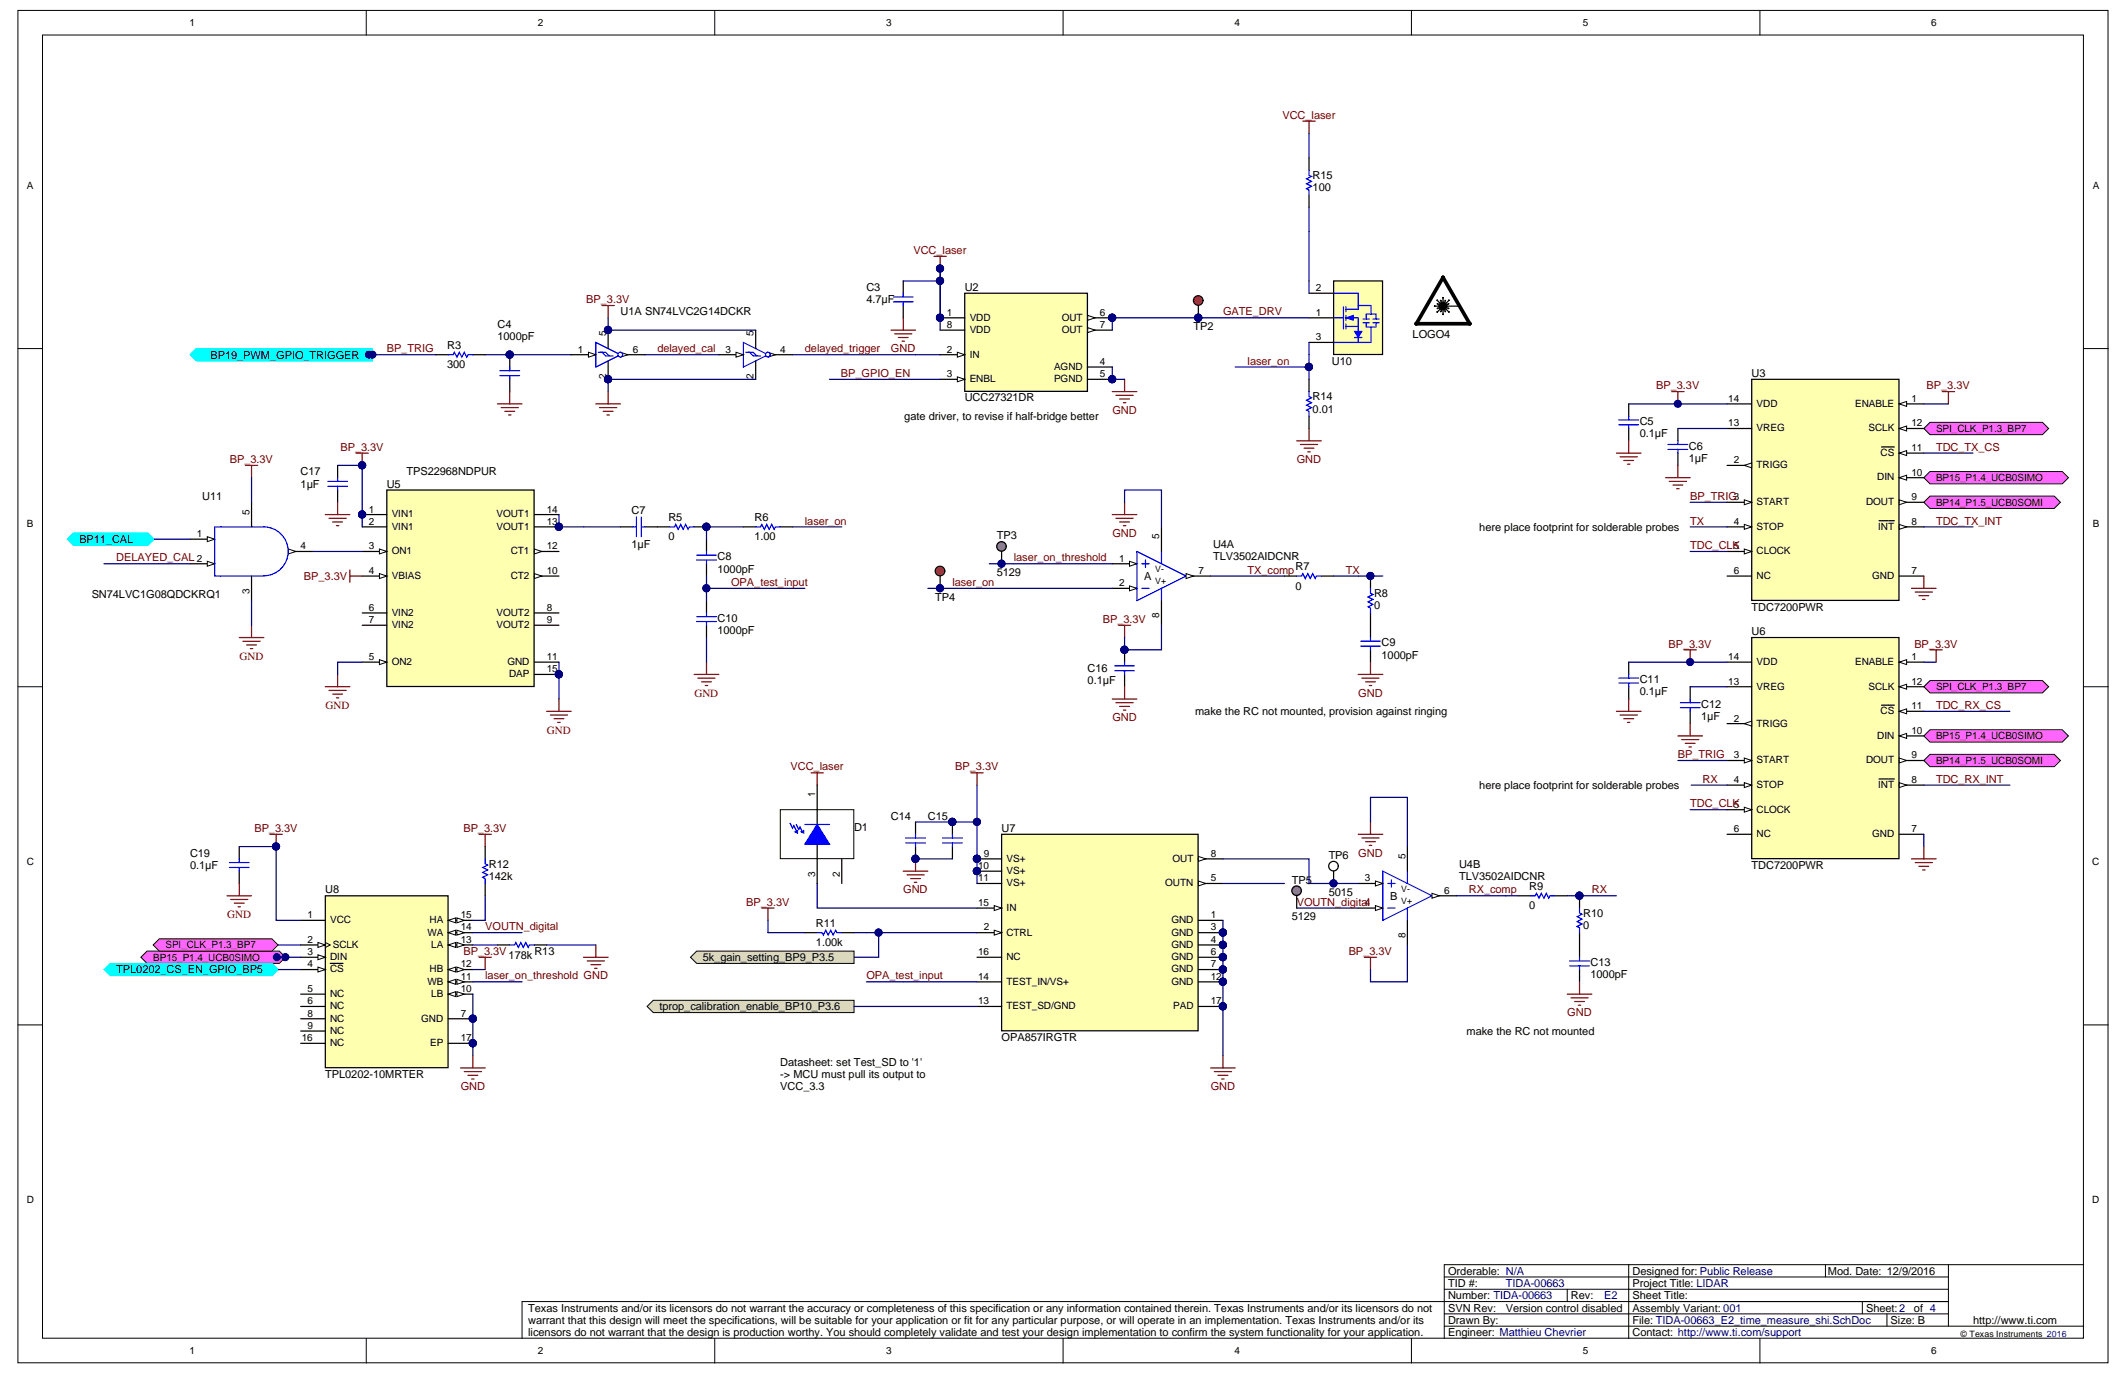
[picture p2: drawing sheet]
<svg xmlns="http://www.w3.org/2000/svg" width="432mm" height="279mm" viewBox="0 0 432 279" stroke-linecap="round" stroke-linejoin="round" font-family="sans-serif">
<defs><g id="words">
<g font-size="2.2" fill="#800000">
<text x="260.2" y="24.1">VCC_laser</text>
<text x="185.3" y="51.5">VCC_laser</text>
<text x="119" y="61.5">BP_3.3V</text>
<text x="248.2" y="64">GATE_DRV</text>
<text x="78.5" y="71.5">BP_TRIG</text>
<text x="133.4" y="71.5">delayed_cal</text>
<text x="163.3" y="71.5">delayed_trigger</text>
<text x="180.8" y="71.5">GND</text>
<text x="170.6" y="76.5">BP_GPIO_EN</text>
<text x="253.2" y="74">laser_on</text>
<text x="336.1" y="79">BP_3.3V</text>
<text x="390.9" y="79">BP_3.3V</text>
<text x="225.7" y="84">GND</text>
<text x="46.6" y="94">BP_3.3V</text>
<text x="69.1" y="91.5">BP_3.3V</text>
<text x="263.1" y="94">GND</text>
<text x="392.8" y="91.5">TDC_TX_CS</text>
<text x="343" y="101.5">BP_TRIG3</text>
<text x="163.3" y="106.5">laser_on</text>
<text x="343" y="106.5">TX</text>
<text x="392.8" y="106.5">TDC_TX_INT</text>
<text x="23.6" y="114">DELAYED_CAL 2</text>
<text x="205.7" y="114">laser_on_threshold</text>
<text x="225.7" y="109">GND</text>
<text x="343" y="111.5">TDC_CLK</text>
<text x="61.7" y="117.7">BP_3.3V</text>
<text x="148.4" y="118.9">OPA_test_input</text>
<text x="193.3" y="118.9">laser_on</text>
<text x="253.2" y="116.4">TX_comp</text>
<text x="273.1" y="116.4">TX</text>
<text x="223.8" y="126.4">BP_3.3V</text>
<text x="338.6" y="131.4">BP_3.3V</text>
<text x="388.4" y="131.4">BP_3.3V</text>
<text x="48.6" y="133.9">GND</text>
<text x="66.1" y="143.9">GND</text>
<text x="140.9" y="141.4">GND</text>
<text x="275.6" y="141.4">GND</text>
<text x="392.8" y="143.9">TDC_RX_CS</text>
<text x="111" y="148.9">GND</text>
<text x="225.7" y="146.4">GND</text>
<text x="340.5" y="153.9">BP_TRIG</text>
<text x="160.4" y="156.4">VCC_laser</text>
<text x="193.8" y="156.4">BP_3.3V</text>
<text x="345.5" y="158.9">RX</text>
<text x="392.8" y="158.9">TDC_RX_INT</text>
<text x="343" y="163.8">TDC_CLK</text>
<text x="51.6" y="168.8">BP_3.3V</text>
<text x="94" y="168.8">BP_3.3V</text>
<text x="275.6" y="173.8">GND</text>
<text x="151.4" y="183.8">BP_3.3V</text>
<text x="183.3" y="181.3">GND</text>
<text x="263.1" y="183.8">VOUTN_digital</text>
<text x="298.1" y="181.3">RX_comp</text>
<text x="323" y="181.3">RX</text>
<text x="46.1" y="186.3">GND</text>
<text x="98.5" y="188.8">VOUTN_digital</text>
<text x="94" y="193.8">BP_3.3V</text>
<text x="273.7" y="193.8">BP_3.3V</text>
<text x="98.5" y="198.8">laser_on_threshold GND</text>
<text x="175.8" y="198.8">OPA_test_input</text>
<text x="318" y="206.3">GND</text>
<text x="93.5" y="221.2">GND</text>
<text x="245.7" y="221.2">GND</text>
</g>
<g font-size="2.2">
<text x="266.4" y="38.8">100</text>
<text x="266.4" y="36.3">R15</text>
<text x="175.8" y="59">C3</text>
<text x="195.7" y="59">U2</text>
<text x="125.9" y="64">U1A SN74LVC2G14DCKR</text>
<text x="175.8" y="61.5">4.7µF</text>
<text x="90.7" y="70.8">R3</text>
<text x="101" y="69">1000pF</text>
<text x="101" y="66.5">C4</text>
<text x="242.2" y="67">TP2</text>
<text x="286.6" y="68.5">LOGO4</text>
<text x="42.7" y="72.8">BP19_PWM_GPIO_TRIGGER</text>
<text x="90.7" y="74.8">300</text>
<text x="270.2" y="74">U10</text>
<text x="355.4" y="76.5">U3</text>
<text x="195.7" y="81.5">UCC27321DR</text>
<text x="266.4" y="83.8">0.01</text>
<text x="266.4" y="81.3">R14</text>
<text x="183.5" y="85.2">gate driver, to revise if half-bridge better</text>
<text x="332.7" y="88.8">0.1µF</text>
<text x="332.7" y="86.3">C5</text>
<text x="342.7" y="93.7">1µF</text>
<text x="342.7" y="91.2">C6</text>
<text x="41.1" y="101.5">U11</text>
<text x="61" y="99">1µF</text>
<text x="61" y="96.5">C17</text>
<text x="78.5" y="99">U5</text>
<text x="82.5" y="96.5">TPS22968NDPUR</text>
<text x="128.1" y="104.2">C7</text>
<text x="135.6" y="105.7">R5</text>
<text x="153.1" y="105.7">R6</text>
<text x="300.2" y="107.7">here place footprint for solderable probes</text>
<text x="16.1" y="110.2">BP11_CAL</text>
<text x="128.1" y="111.2">1µF</text>
<text x="135.6" y="109.7">0</text>
<text x="145.6" y="113.7">C8</text>
<text x="153.1" y="109.7">1.00</text>
<text x="202.3" y="109.4">TP3</text>
<text x="246.1" y="111.2">U4A</text>
<text x="246.1" y="113.7">TLV3502AIDCNR</text>
<text x="145.6" y="116.2">1000pF</text>
<text x="202.3" y="117">5129</text>
<text x="232.2" y="117.7">A</text>
<text x="262.9" y="119.7">0</text>
<text x="262.9" y="115.7">R7</text>
<text x="18.6" y="121.4">SN74LVC1G08QDCKRQ1</text>
<text x="189.8" y="121.9">TP4</text>
<text x="278.8" y="123.7">0</text>
<text x="278.8" y="121.2">R8</text>
<text x="355.4" y="123.9">TDC7200PWR</text>
<text x="145.6" y="128.7">1000pF</text>
<text x="145.6" y="126.2">C10</text>
<text x="280.3" y="131.2">C9</text>
<text x="355.4" y="128.9">U6</text>
<text x="220.7" y="136.4">C16</text>
<text x="280.3" y="133.7">1000pF</text>
<text x="220.7" y="138.9">0.1µF</text>
<text x="332.7" y="141.1">0.1µF</text>
<text x="332.7" y="138.6">C11</text>
<text x="345.2" y="143.6">C12</text>
<text x="242.5" y="145.1">make the RC not mounted, provision against ringing</text>
<text x="345.2" y="146.1">1µF</text>
<text x="300.2" y="160.1">here place footprint for solderable probes</text>
<text x="180.8" y="166.3">C14</text>
<text x="188.3" y="166.3">C15</text>
<text x="38.6" y="173.8">C19</text>
<text x="173.3" y="168.6">D1</text>
<text x="203.2" y="168.8">U7</text>
<text x="38.6" y="176.3">0.1µF</text>
<text x="99.2" y="178.6">142k</text>
<text x="99.2" y="176.1">R12</text>
<text x="262.1" y="179.3">TP5</text>
<text x="269.6" y="174.3">TP6</text>
<text x="296.1" y="176.1">U4B</text>
<text x="296.1" y="178.6">TLV3502AIDCNR</text>
<text x="355.4" y="176.3">TDC7200PWR</text>
<text x="66" y="181.3">U8</text>
<text x="269.6" y="181.8">5015</text>
<text x="282.1" y="182.6">B</text>
<text x="310.3" y="184.6">0</text>
<text x="310.3" y="180.6">R9</text>
<text x="165.6" y="188.1">R11</text>
<text x="262.1" y="186.8">5129</text>
<text x="321.3" y="188.5">0</text>
<text x="321.3" y="186">R10</text>
<text x="23.6" y="197.5">TPL0202_CS_EN_GPIO_BP5</text>
<text x="103.2" y="194.5">178k</text>
<text x="108.4" y="193.8">R13</text>
<text x="142.6" y="195.1">5k_gain_setting_BP9_P3.5</text>
<text x="165.6" y="192.1">1.00k</text>
<text x="322.7" y="196">C13</text>
<text x="322.7" y="198.5">1000pF</text>
<text x="133.8" y="205">tprop_calibration_enable_BP10_P3.6</text>
<text x="203.2" y="211.2">OPA857IRGTR</text>
<text x="297.6" y="210">make the RC not mounted</text>
<text x="66" y="218.7">TPL0202-10MRTER</text>
<text x="158.3" y="216.2">Datasheet: set Test_SD to '1'</text>
<text x="158.3" y="218.7">-&gt; MCU must pull its output to</text>
<text x="158.3" y="221.2">VCC_3.3</text>
<text x="293.8" y="263.7">Number: TIDA-00663</text>
<text x="293.8" y="261.2">TID #:</text>
<text x="293.8" y="258.7">Orderable: N/A</text>
<text x="318.8" y="263.7">Rev:</text>
<text x="331.2" y="263.7">Sheet Title:</text>
<text x="331.2" y="261.2">Project Title: LIDAR</text>
<text x="331.2" y="258.7">Designed for: Public Release</text>
<text x="370.9" y="258.7">Mod. Date: 12/9/2016</text>
<text x="107.2" y="266.2">Texas Instruments and/or its licensors do not warrant the accuracy or completeness of this specification or any information contained therein. Texas Instruments and/or its licensors do not</text>
<text x="107.2" y="268.7">warrant that this design will meet the specifications, will be suitable for your application or fit for any particular purpose, or will operate in an implementation. Texas Instruments and/or its</text>
<text x="293.8" y="268.7">Drawn By:</text>
<text x="293.8" y="266.2">SVN Rev:</text>
<text x="305.5" y="266.2">Version control disabled</text>
<text x="331.2" y="268.7">File: TIDA-00663_E2_time_measure_shi.SchDoc</text>
<text x="331.2" y="266.2">Assembly Variant: 001</text>
<text x="378.6" y="266.2">Sheet:2</text>
<text x="383.6" y="268.7">Size: B</text>
<text x="388.4" y="266.2">of 4</text>
<text x="400.4" y="268.7">http://www.ti.com</text>
<text x="107.2" y="271.2">licensors do not warrant that the design is production worthy. You should completely validate and test your design implementation to confirm the system functionality for your application.</text>
<text x="293.8" y="271.2">Engineer: Matthieu Chevrier</text>
<text x="331.2" y="271.2">Contact: http://www.ti.com/support</text>
</g>
<g font-size="2.2" fill="#000080">
<text x="305.5" y="261.2">TIDA-00663</text>
<text x="325.5" y="263.7">E2</text>
</g>
<g font-size="2">
<text x="38.4" y="5.3">1</text>
<text x="109.1" y="5.3">2</text>
<text x="179.8" y="5.3">3</text>
<text x="250.5" y="5.3">4</text>
<text x="321.2" y="5.3">5</text>
<text x="391.9" y="5.3">6</text>
<text x="5.5" y="38.3">A</text>
<text x="424.6" y="38.3">A</text>
<text x="267" y="59.1">2</text>
<text x="192.2" y="64.1">1</text>
<text x="196.8" y="65.1">VDD</text>
<text x="215.4" y="65.1">OUT</text>
<text x="223.2" y="64.1">6</text>
<text x="267" y="64.1">1</text>
<text x="117.3" y="71.6">1</text>
<text x="123" y="68.2" transform="rotate(-90 123 68.2)">5</text>
<text x="128.4" y="71.6">6</text>
<text x="147.2" y="71.6">3</text>
<text x="152.9" y="68.2" transform="rotate(-90 152.9 68.2)">5</text>
<text x="158.3" y="71.6">4</text>
<text x="192.2" y="71.6">2</text>
<text x="192.2" y="66.6">8</text>
<text x="196.8" y="67.6">VDD</text>
<text x="215.4" y="67.6">OUT</text>
<text x="223.2" y="66.6">7</text>
<text x="267" y="69.1">3</text>
<text x="123" y="76.9" transform="rotate(-90 123 76.9)">2</text>
<text x="152.9" y="76.9" transform="rotate(-90 152.9 76.9)">2</text>
<text x="192.2" y="76.6">3</text>
<text x="196.8" y="72.6">IN</text>
<text x="196.8" y="77.5">ENBL</text>
<text x="213.9" y="75.1">AGND</text>
<text x="213.9" y="77.5">PGND</text>
<text x="223.2" y="74.1">4</text>
<text x="223.2" y="76.6">5</text>
<text x="350.7" y="81.6">14</text>
<text x="356.4" y="82.5">VDD</text>
<text x="376.4" y="82.5">ENABLE</text>
<text x="387.9" y="81.6">1</text>
<text x="350.7" y="86.6">13</text>
<text x="356.4" y="87.5">VREG</text>
<text x="379.1" y="87.5">SCLK</text>
<text x="387.9" y="86.6">12</text>
<text x="392.8" y="87.7">SPI_CLK_P1.3_BP7</text>
<text x="351.8" y="94">2</text>
<text x="356.4" y="95">TRIGG</text>
<text x="381.6" y="92.5">CS</text>
<text x="387.9" y="91.5">11</text>
<text x="380.9" y="97.5">DIN</text>
<text x="387.9" y="101.5">9</text>
<text x="387.9" y="96.5">10</text>
<text x="392.8" y="97.6">BP15_P1.4_UCB0SIMO</text>
<text x="5.5" y="106.9">B</text>
<text x="50.6" y="104.4" transform="rotate(-90 50.6 104.4)">5</text>
<text x="74.9" y="104">1</text>
<text x="74.9" y="106.5">2</text>
<text x="79.5" y="105">VIN1</text>
<text x="79.5" y="107.5">VIN1</text>
<text x="100.7" y="105">VOUT1</text>
<text x="100.7" y="107.5">VOUT1</text>
<text x="110.9" y="104">14</text>
<text x="110.9" y="106.5">13</text>
<text x="351.8" y="106.5">4</text>
<text x="356.4" y="102.5">START</text>
<text x="356.4" y="107.5">STOP</text>
<text x="378.7" y="102.5">DOUT</text>
<text x="381.1" y="107.5">INT</text>
<text x="387.9" y="106.5">8</text>
<text x="392.8" y="102.6">BP14_P1.5_UCB0SOMI</text>
<text x="424.6" y="106.9">B</text>
<text x="40" y="109">1</text>
<text x="61" y="111.5">4</text>
<text x="74.9" y="111.5">3</text>
<text x="79.5" y="112.5">ON1</text>
<text x="103.6" y="112.5">CT1</text>
<text x="110.9" y="111.5">12</text>
<text x="227.1" y="114">1</text>
<text x="235.2" y="109.4" transform="rotate(-90 235.2 109.4)">5</text>
<text x="351.8" y="111.5">5</text>
<text x="356.4" y="112.5">CLOCK</text>
<text x="74.9" y="116.5">4</text>
<text x="79.5" y="117.5">VBIAS</text>
<text x="103.6" y="117.5">CT2</text>
<text x="110.9" y="116.5">10</text>
<text x="227.1" y="119">2</text>
<text x="243.2" y="116.5">7</text>
<text x="351.8" y="116.5">6</text>
<text x="356.4" y="117.5">NC</text>
<text x="379.9" y="117.5">GND</text>
<text x="387.9" y="116.5">7</text>
<text x="50.6" y="120.5" transform="rotate(-90 50.6 120.5)">3</text>
<text x="74.9" y="124">6</text>
<text x="79.5" y="125">VIN2</text>
<text x="100.7" y="125">VOUT2</text>
<text x="110.9" y="124">8</text>
<text x="235.2" y="125.5" transform="rotate(-90 235.2 125.5)">8</text>
<text x="74.9" y="126.5">7</text>
<text x="79.5" y="127.5">VIN2</text>
<text x="100.7" y="127.5">VOUT2</text>
<text x="110.9" y="126.5">9</text>
<text x="74.9" y="134">5</text>
<text x="79.5" y="135">ON2</text>
<text x="102.9" y="135">GND</text>
<text x="103.3" y="137.5">DAP</text>
<text x="110.9" y="134">11</text>
<text x="110.9" y="136.4">15</text>
<text x="350.7" y="134">14</text>
<text x="356.4" y="135">VDD</text>
<text x="376.4" y="135">ENABLE</text>
<text x="387.9" y="134">1</text>
<text x="350.7" y="138.9">13</text>
<text x="356.4" y="140">VREG</text>
<text x="379.1" y="140">SCLK</text>
<text x="387.9" y="143.9">11</text>
<text x="387.9" y="138.9">12</text>
<text x="392.8" y="140.1">SPI_CLK_P1.3_BP7</text>
<text x="351.8" y="146.4">2</text>
<text x="356.4" y="147.4">TRIGG</text>
<text x="380.9" y="149.9">DIN</text>
<text x="381.6" y="144.9">CS</text>
<text x="387.9" y="148.9">10</text>
<text x="351.8" y="153.9">3</text>
<text x="356.4" y="154.9">START</text>
<text x="378.7" y="154.9">DOUT</text>
<text x="387.9" y="153.9">9</text>
<text x="392.8" y="155.1">BP14_P1.5_UCB0SOMI</text>
<text x="392.8" y="150.1">BP15_P1.4_UCB0SIMO</text>
<text x="165.4" y="161.8" transform="rotate(-90 165.4 161.8)">1</text>
<text x="351.8" y="158.9">4</text>
<text x="356.4" y="159.9">STOP</text>
<text x="381.1" y="159.9">INT</text>
<text x="387.9" y="158.9">8</text>
<text x="351.8" y="163.9">5</text>
<text x="356.4" y="164.9">CLOCK</text>
<text x="199.6" y="173.9">9</text>
<text x="245.7" y="173.9">8</text>
<text x="351.8" y="168.9">6</text>
<text x="356.4" y="169.9">NC</text>
<text x="379.9" y="169.9">GND</text>
<text x="387.9" y="168.9">7</text>
<text x="5.4" y="175.5">C</text>
<text x="165.4" y="177.9" transform="rotate(-90 165.4 177.9)">3</text>
<text x="170.4" y="177.9" transform="rotate(-90 170.4 177.9)">2</text>
<text x="198.5" y="176.4">10</text>
<text x="198.5" y="178.9">11</text>
<text x="204.2" y="174.9">VS+</text>
<text x="204.2" y="177.4">VS+</text>
<text x="204.2" y="179.9">VS+</text>
<text x="236.5" y="179.9">OUTN</text>
<text x="237.9" y="174.9">OUT</text>
<text x="245.7" y="178.9">5</text>
<text x="277" y="178.9">3</text>
<text x="285.2" y="174.3" transform="rotate(-90 285.2 174.3)">5</text>
<text x="424.6" y="175.5">C</text>
<text x="198.5" y="183.8">15</text>
<text x="204.2" y="184.9">IN</text>
<text x="277" y="183.8">4</text>
<text x="293.1" y="181.4">6</text>
<text x="62.4" y="186.3">1</text>
<text x="62.4" y="191.3">2</text>
<text x="67" y="187.4">VCC</text>
<text x="86.7" y="189.9">WA</text>
<text x="87.2" y="187.4">HA</text>
<text x="93.5" y="191.3">13</text>
<text x="93.5" y="188.8">14</text>
<text x="93.5" y="186.3">15</text>
<text x="199.6" y="188.8">2</text>
<text x="204.2" y="189.9">CTRL</text>
<text x="237.7" y="187.4">GND</text>
<text x="237.7" y="189.9">GND</text>
<text x="245.7" y="186.3">1</text>
<text x="245.7" y="188.8">3</text>
<text x="245.7" y="191.3">4</text>
<text x="285.2" y="190.4" transform="rotate(-90 285.2 190.4)">8</text>
<text x="31.1" y="195">BP15_P1.4_UCB0SIMO</text>
<text x="33.6" y="192.5">SPI_CLK_P1.3_BP7</text>
<text x="62.4" y="193.8">3</text>
<text x="62.4" y="196.3">4</text>
<text x="67" y="194.8">DIN</text>
<text x="67" y="197.3">CS</text>
<text x="67.5" y="192.3">SCLK</text>
<text x="87.2" y="197.3">HB</text>
<text x="87.5" y="192.3">LA</text>
<text x="93.5" y="196.3">12</text>
<text x="198.5" y="193.8">16</text>
<text x="204.2" y="194.8">NC</text>
<text x="237.7" y="192.3">GND</text>
<text x="237.7" y="194.8">GND</text>
<text x="237.7" y="197.3">GND</text>
<text x="245.7" y="193.8">6</text>
<text x="245.7" y="196.3">7</text>
<text x="62.4" y="201.3">5</text>
<text x="62.4" y="203.8">6</text>
<text x="67" y="202.3">NC</text>
<text x="86.7" y="199.8">WB</text>
<text x="87.5" y="202.3">LB</text>
<text x="93.5" y="201.3">10</text>
<text x="93.5" y="198.8">11</text>
<text x="198.5" y="198.8">14</text>
<text x="198.5" y="203.8">13</text>
<text x="204.2" y="199.8">TEST_IN/VS+</text>
<text x="237.7" y="199.8">GND</text>
<text x="245.7" y="198.8">12</text>
<text x="245.7" y="203.8">17</text>
<text x="62.4" y="206.3">8</text>
<text x="62.4" y="208.8">9</text>
<text x="67" y="204.8">NC</text>
<text x="67" y="207.3">NC</text>
<text x="67" y="209.8">NC</text>
<text x="85.5" y="207.3">GND</text>
<text x="93.5" y="206.3">7</text>
<text x="204.2" y="204.8">TEST_SD/GND</text>
<text x="238" y="204.8">PAD</text>
<text x="61.3" y="211.3">16</text>
<text x="67" y="212.3">NC</text>
<text x="87.3" y="212.3">EP</text>
<text x="93.5" y="211.3">17</text>
<text x="5.4" y="244.1">D</text>
<text x="424.6" y="244.1">D</text>
<text x="38.4" y="274.8">1</text>
<text x="109.1" y="274.8">2</text>
<text x="179.8" y="274.8">3</text>
<text x="250.5" y="274.8">4</text>
<text x="321.2" y="274.8">5</text>
<text x="391.9" y="274.8">6</text>
</g>
<g font-size="1.8">
<text x="234.4" y="118.5">V+</text>
<text x="234.4" y="116">V-</text>
<text x="284.3" y="183.4">V+</text>
<text x="284.3" y="180.9">V-</text>
<text x="397.8" y="271.3">© Texas Instruments 2016</text>
</g>
</g></defs>
<g fill="#fff" stroke="#000" stroke-width=".2">
<path d="M3.6 2.1h424.1v274.5h-424.1z"/>
<path d="M8.6 7.1h414.2v264.5h-414.2z"/>
</g>
<g fill="none" stroke="#000" stroke-width=".2">
<path d="M74.3 2.1v5M145 2.1v5M215.7 2.1v5M286.4 2.1v5M357.1 2.1v5M3.6 70.7h5M422.8 70.7h5M3.6 139.4h5M422.8 139.4h5M3.6 208h5M422.8 208h5M293.1 259.2h102.3"/>
<path d="M330.5 256.7h-37.4v14.9M370.4 256.7v2.5M395.4 256.7v12.4M422.8 256.7h-92.3v14.9M74.3 271.6v5M145 271.6v5M215.7 271.6v5M286.4 271.6v5M293.1 269.1h129.7M293.1 266.6h102.3M293.1 261.6h102.3M318 261.6v2.5"/>
<path d="M357.1 271.6v5M377.9 264.1v2.5M382.9 266.6v2.5M395.4 264.1h-289.5v7.5"/>
</g>
<path d="M103.4 72v2.5M103.4 77v2.5" fill="none" stroke="#000" stroke-width=".25"/>
<circle cx="103.4" cy="72" r=".72" fill="#000080" stroke="#000080" stroke-width=".2"/>
<path d="M101.4 75.2h4M101.4 76.2h4M103.4 74.5v.7M103.4 76.2v.8" fill="none" stroke="#00f" stroke-width=".25"/>
<path d="M98.4 72h17.5" fill="none" stroke="#000080" stroke-width=".25"/>
<path d="M103.4 79.5v2.5M100.9 82h5M101.7 82.7h3.5M102.4 83.5h2M103.2 84.2h.5" fill="none" stroke="#800000" stroke-width=".25"/>
<path d="M195.8 59.5h24.9v19.9h-24.9z" fill="#ffffb0" stroke="#000" stroke-width=".25"/>
<path d="M190.8 64.5h5M190.8 72h5" fill="none" stroke="#000" stroke-width=".25"/>
<circle cx="190.7" cy="64.5" r=".72" fill="#000080" stroke="#000080" stroke-width=".2"/>
<path d="M194.3 71.5l1.5 .5-1.5 .5z" fill="#fff"/>
<path d="M194.3 71.5l1.5 .5-1.5 .5z" fill="none" stroke="#000" stroke-width=".2"/>
<path d="M190.8 77h5" fill="none" stroke="#000" stroke-width=".25"/>
<path d="M194.3 76.5l1.5 .5-1.5 .5z" fill="#fff"/>
<path d="M194.3 76.5l1.5 .5-1.5 .5z" fill="none" stroke="#000" stroke-width=".2"/>
<path d="M220.7 74.5h5M220.7 77h5M220.7 64.5h5" fill="none" stroke="#000" stroke-width=".25"/>
<circle cx="225.7" cy="77" r=".72" fill="#000080" stroke="#000080" stroke-width=".2"/>
<path d="M220.7 64l1.5 .5-1.5 .5z" fill="#fff"/>
<path d="M220.7 64l1.5 .5-1.5 .5z" fill="none" stroke="#000" stroke-width=".2"/>
<circle cx="225.7" cy="64.5" r=".72" fill="#000080" stroke="#000080" stroke-width=".2"/>
<path d="M220.7 67h5" fill="none" stroke="#000" stroke-width=".25"/>
<path d="M220.7 66.5l1.5 .5-1.5 .5z" fill="#fff"/>
<path d="M220.7 66.5l1.5 .5-1.5 .5z" fill="none" stroke="#000" stroke-width=".2"/>
<g fill="none" stroke="#000" stroke-width=".25">
<path d="M265.6 32.1v2.5M265.6 39.5v2.5M190.8 67h5M291.1 62.1h5.1M291.6 61l2.4 2.3M291.7 61.7l1.1 .4M292.4 61l.4 1.1M292.8 60.5v3.3M292.8 62.1l-1.2 1.2M292.8 62.1l-.4 1.1M292.8 62.1l-1.1 .5M292.8 62.1l1.1 .5"/>
<path d="M292.8 62.1l.5 1.1M293.3 61l-.5 1.1M293.9 61.7l-1.1 .4M294 61l-1.2 1.1M225.7 119.4h5"/>
</g>
<g fill="#000080" stroke="#000080" stroke-width=".2">
<circle cx="190.7" cy="64.5" r=".72"/>
<circle cx="225.7" cy="77" r=".72"/>
<circle cx="225.7" cy="64.5" r=".72"/>
<circle cx="190.7" cy="54.5" r=".72"/>
<circle cx="190.7" cy="57" r=".72"/>
</g>
<g fill="#000" stroke="#000" stroke-width=".2">
<circle cx="292.8" cy="56.3" r=".29"/>
<circle cx="287.4" cy="65.7" r=".29"/>
<circle cx="291.1" cy="62.1" r=".07"/>
<circle cx="291.6" cy="60.9" r=".07"/>
<circle cx="291.6" cy="63.3" r=".07"/>
<circle cx="291.7" cy="61.7" r=".07"/>
<circle cx="291.7" cy="62.6" r=".07"/>
<circle cx="292.3" cy="61" r=".07"/>
<circle cx="292.3" cy="63.2" r=".07"/>
<circle cx="292.4" cy="62.1" r=".39"/>
<circle cx="292.8" cy="62.1" r=".8"/>
<circle cx="292.8" cy="62.1" r=".07"/>
<circle cx="292.8" cy="60.4" r=".07"/>
<circle cx="292.8" cy="63.8" r=".07"/>
<circle cx="293.2" cy="62.1" r=".39"/>
<circle cx="293.3" cy="61" r=".07"/>
<circle cx="293.3" cy="63.2" r=".07"/>
<circle cx="293.9" cy="61.7" r=".07"/>
<circle cx="293.9" cy="62.6" r=".07"/>
<circle cx="294" cy="60.9" r=".07"/>
<circle cx="294" cy="63.3" r=".07"/>
<circle cx="296.2" cy="62.1" r=".07"/>
<circle cx="298.2" cy="65.7" r=".29"/>
</g>
<path d="M292.8 56.3l5.4 9.4h-10.8z" fill="none" stroke="#000" stroke-width=".75"/>
<path d="M264.4 24.6h2.5M265.6 24.6v2.5M225.7 79.5h5M228.2 77v2.5M226.4 80.2h3.5M227.2 81h2M227.9 81.7h.5" fill="none" stroke="#800000" stroke-width=".25"/>
<path d="M265.6 27.1v5M190.8 54.5v12.5M265.6 42v5M160.8 72h30M168.3 77h22.5M225.7 64.5v2.5M225.7 74.5v2.5h2.5" fill="none" stroke="#000080" stroke-width=".25"/>
<path d="M265.6 34.6v1l.5 .2-1 .5 1 .5-1 .5 1 .5-1 .5 .5 .2v1" fill="none" stroke="#00f" stroke-width=".25"/>
<path d="M229.2 118.9l1.5 .5-1.5 .5z" fill="#fff"/>
<path d="M229.2 118.9l1.5 .5-1.5 .5z" fill="none" stroke="#000" stroke-width=".2"/>
<path d="M225.7 114.4h5" fill="none" stroke="#000" stroke-width=".25"/>
<path d="M229.2 113.9l1.5 .5-1.5 .5z" fill="#fff"/>
<path d="M229.2 113.9l1.5 .5-1.5 .5z" fill="none" stroke="#000" stroke-width=".2"/>
<path d="M230.7 111.9l10 5-10 5zM231.7 119.4h1.5M231.7 114.4h1.5M232.4 113.7v1.5M235.7 111.9v2.5M235.7 119.4v2.5" fill="none" stroke="#00f" stroke-width=".25"/>
<path d="M240.7 116.9h5" fill="none" stroke="#000" stroke-width=".25"/>
<path d="M240.7 116.4l1.5 .5-1.5 .5z" fill="#fff"/>
<path d="M240.7 116.4l1.5 .5-1.5 .5z" fill="none" stroke="#000" stroke-width=".2"/>
<path d="M235.7 106.9v5M235.7 121.9v5M275.6 179.3h5" fill="none" stroke="#000" stroke-width=".25"/>
<path d="M280.6 176.8l10 5-10 5zM281.6 179.3h1.5M282.3 178.5v1.5M285.6 176.8v2.5M281.6 184.3h1.5M285.6 184.3v2.5" fill="none" stroke="#00f" stroke-width=".25"/>
<path d="M279.1 178.8l1.5 .5-1.5 .5z" fill="#fff"/>
<path d="M279.1 178.8l1.5 .5-1.5 .5z" fill="none" stroke="#000" stroke-width=".2"/>
<path d="M275.6 184.3h5" fill="none" stroke="#000" stroke-width=".25"/>
<path d="M279.1 183.8l1.5 .5-1.5 .5z" fill="#fff"/>
<path d="M279.1 183.8l1.5 .5-1.5 .5z" fill="none" stroke="#000" stroke-width=".2"/>
<path d="M290.6 181.8h5" fill="none" stroke="#000" stroke-width=".25"/>
<path d="M290.6 181.3l1.5 .5-1.5 .5z" fill="#fff"/>
<path d="M290.6 181.3l1.5 .5-1.5 .5z" fill="none" stroke="#000" stroke-width=".2"/>
<path d="M183.3 57v2.5M183.3 62v2.5M285.6 171.8v5M285.6 186.8v5" fill="none" stroke="#000" stroke-width=".25"/>
<path d="M183.3 57h7.5M190.8 54.5v10M225.7 64.5h29.9M200.7 114.4h25M245.7 116.9h14.9M265.6 179.3h10M263.1 184.3h12.5M295.6 181.8h9.9" fill="none" stroke="#000080" stroke-width=".25"/>
<path d="M189.5 52h2.5M190.8 52v2.5M180.8 67h5M181.5 67.7h3.5M182.3 68.5h2M183 69.2h.5M183.3 64.5v2.5M226.9 126.9h2.5M228.2 126.9v2.5M276.8 194.3h2.5M278.1 194.3v2.5" fill="none" stroke="#800000" stroke-width=".25"/>
<g fill="#000080" stroke="#000080" stroke-width=".2">
<circle cx="190.7" cy="54.5" r=".72"/>
<circle cx="190.7" cy="57" r=".72"/>
<circle cx="190.7" cy="64.5" r=".72"/>
<circle cx="243.1" cy="64.5" r=".72"/>
<circle cx="225.7" cy="64.5" r=".72"/>
</g>
<path d="M183.3 59.5v.8M181.3 60.3h4M181.3 61.3h4M183.3 61.3v.7" fill="none" stroke="#00f" stroke-width=".25"/>
<path d="M203.2 169.3h39.9v39.9h-39.9z" fill="#ffffb0" stroke="#000" stroke-width=".25"/>
<path d="M198.3 189.3h4.9" fill="none" stroke="#000" stroke-width=".25"/>
<path d="M201.7 188.8l1.5 .5-1.5 .5z" fill="#fff"/>
<path d="M201.7 188.8l1.5 .5-1.5 .5z" fill="none" stroke="#000" stroke-width=".2"/>
<path d="M198.3 184.3h4.9M243.2 186.8h5M243.2 189.3h5M243.2 191.8h5M243.2 194.3h5M243.2 196.8h5M243.2 199.3h5" fill="none" stroke="#000" stroke-width=".25"/>
<g fill="#000080" stroke="#000080" stroke-width=".2">
<circle cx="248.1" cy="189.3" r=".72"/>
<circle cx="248.1" cy="191.7" r=".72"/>
<circle cx="248.1" cy="194.2" r=".72"/>
<circle cx="248.1" cy="196.7" r=".72"/>
<circle cx="248.1" cy="199.2" r=".72"/>
</g>
<path d="M201.7 183.8l1.5 .5-1.5 .5z" fill="#fff"/>
<path d="M201.7 183.8l1.5 .5-1.5 .5z" fill="none" stroke="#000" stroke-width=".2"/>
<path d="M243.2 174.3h5M198.3 194.3h4.9" fill="none" stroke="#000" stroke-width=".25"/>
<path d="M243.2 173.8l1.5 .5-1.5 .5z" fill="#fff"/>
<path d="M243.2 173.8l1.5 .5-1.5 .5z" fill="none" stroke="#000" stroke-width=".2"/>
<path d="M243.2 179.3h5" fill="none" stroke="#000" stroke-width=".25"/>
<path d="M243.2 178.8l1.5 .5-1.5 .5z" fill="#fff"/>
<path d="M243.2 178.8l1.5 .5-1.5 .5z" fill="none" stroke="#000" stroke-width=".2"/>
<path d="M198.3 174.3h4.9M198.3 176.8h4.9M198.3 179.3h4.9M163.3 189.3h2.5M170.8 189.3h2.5M198.3 199.3h4.9M198.3 204.3h4.9M243.2 204.3h5" fill="none" stroke="#000" stroke-width=".25"/>
<g fill="#000080" stroke="#000080" stroke-width=".2">
<circle cx="248.1" cy="204.2" r=".72"/>
<circle cx="198.2" cy="174.3" r=".72"/>
<circle cx="198.2" cy="176.8" r=".72"/>
<circle cx="248.1" cy="189.3" r=".72"/>
<circle cx="248.1" cy="191.7" r=".72"/>
<circle cx="248.1" cy="194.2" r=".72"/>
<circle cx="248.1" cy="196.7" r=".72"/>
<circle cx="248.1" cy="199.2" r=".72"/>
<circle cx="198.2" cy="166.8" r=".72"/>
<circle cx="178.3" cy="189.3" r=".72"/>
</g>
<g fill="none" stroke="#800000" stroke-width=".25">
<path d="M123.4 79.5v2.5M120.9 82h5M121.7 82.7h3.4M122.4 83.5h2M123.1 84.2h.5M164.6 156.8h2.5M165.8 156.8v2.5M197 156.8h2.5M198.3 156.8v2.5M154.6 184.3h2.5M155.8 184.3v2.5M245.7 216.7h4.9"/>
<path d="M246.4 217.5h3.5M247.2 218.2h1.9M247.9 219h.5M248.2 214.2v2.5"/>
</g>
<path d="M198.3 159.3v20M165.8 179.3v5h32.5M248.2 179.3h12.4M155.8 186.8v2.5h7.5M173.3 189.3h25M175.8 199.3h22.5M178.3 189.3v5h-5M248.2 186.8v27.4" fill="none" stroke="#000080" stroke-width=".25"/>
<path d="M165.8 189.3h1l.3 .5 .5-1 .5 1 .5-1 .5 1 .5-1 .2 .5h1" fill="none" stroke="#00f" stroke-width=".25"/>
<path d="M158.3 214.2h32.4v15h-32.4z" fill="#fff" stroke="#fff" stroke-width=".2"/>
<path d="M355.4 77h29.9v44.9h-29.9z" fill="#ffffb0" stroke="#000" stroke-width=".25"/>
<path d="M385.4 82h5" fill="none" stroke="#000" stroke-width=".25"/>
<path d="M385.4 82l1.5-.5v1z" fill="#fff"/>
<path d="M385.4 82l1.5-.5v1z" fill="none" stroke="#000" stroke-width=".2"/>
<path d="M350.4 94.4h5" fill="none" stroke="#000" stroke-width=".25"/>
<path d="M353.9 94.4l1.5-.4v.9z" fill="#fff"/>
<path d="M353.9 94.4l1.5-.4v.9z" fill="none" stroke="#000" stroke-width=".2"/>
<path d="M350.4 101.9h5" fill="none" stroke="#000" stroke-width=".25"/>
<path d="M353.9 101.4l1.5 .5-1.5 .5z" fill="#fff"/>
<path d="M353.9 101.4l1.5 .5-1.5 .5z" fill="none" stroke="#000" stroke-width=".2"/>
<path d="M350.4 106.9h5" fill="none" stroke="#000" stroke-width=".25"/>
<path d="M353.9 106.4l1.5 .5-1.5 .5z" fill="#fff"/>
<path d="M353.9 106.4l1.5 .5-1.5 .5z" fill="none" stroke="#000" stroke-width=".2"/>
<path d="M350.4 111.9h5" fill="none" stroke="#000" stroke-width=".25"/>
<path d="M353.9 111.4l1.5 .5-1.5 .5z" fill="#fff"/>
<path d="M353.9 111.4l1.5 .5-1.5 .5z" fill="none" stroke="#000" stroke-width=".2"/>
<path d="M350.4 116.9h5M385.4 116.9h5M385.4 106.9h5" fill="none" stroke="#000" stroke-width=".25"/>
<path d="M385.4 106.4l1.5 .5-1.5 .5z" fill="#fff"/>
<path d="M385.4 106.4l1.5 .5-1.5 .5z" fill="none" stroke="#000" stroke-width=".2"/>
<path d="M381.3 105.7h.3M381.8 105.7h1.3M383.2 105.7h1.2M385.4 101.9h5" fill="none" stroke="#000" stroke-width=".25"/>
<path d="M385.4 101.4l1.5 .5-1.5 .5z" fill="#fff"/>
<path d="M385.4 101.4l1.5 .5-1.5 .5z" fill="none" stroke="#000" stroke-width=".2"/>
<path d="M385.4 96.9h5" fill="none" stroke="#000" stroke-width=".25"/>
<path d="M385.4 96.9l1.5-.5v1z" fill="#fff"/>
<path d="M385.4 96.9l1.5-.5v1z" fill="none" stroke="#000" stroke-width=".2"/>
<path d="M385.4 92h5" fill="none" stroke="#000" stroke-width=".25"/>
<path d="M385.4 92l1.5-.5v1z" fill="#fff"/>
<path d="M385.4 92l1.5-.5v1z" fill="none" stroke="#000" stroke-width=".2"/>
<path d="M381.8 90.7h1.3M383.2 90.7h1.2M385.4 87h5" fill="none" stroke="#000" stroke-width=".25"/>
<path d="M385.4 87l1.5-.5v1z" fill="#fff"/>
<path d="M385.4 87l1.5-.5v1z" fill="none" stroke="#000" stroke-width=".2"/>
<path d="M350.4 87h5M350.4 82h5" fill="none" stroke="#000" stroke-width=".25"/>
<path d="M355.4 129.4h29.9v44.9h-29.9z" fill="#ffffb0" stroke="#000" stroke-width=".25"/>
<path d="M385.4 134.4h5" fill="none" stroke="#000" stroke-width=".25"/>
<path d="M385.4 134.4l1.5-.5v1z" fill="#fff"/>
<path d="M385.4 134.4l1.5-.5v1z" fill="none" stroke="#000" stroke-width=".2"/>
<path d="M350.4 146.9h5" fill="none" stroke="#000" stroke-width=".25"/>
<path d="M353.9 146.9l1.5-.5v1z" fill="#fff"/>
<path d="M353.9 146.9l1.5-.5v1z" fill="none" stroke="#000" stroke-width=".2"/>
<path d="M350.4 154.3h5" fill="none" stroke="#000" stroke-width=".25"/>
<path d="M353.9 153.8l1.5 .5-1.5 .5z" fill="#fff"/>
<path d="M353.9 153.8l1.5 .5-1.5 .5z" fill="none" stroke="#000" stroke-width=".2"/>
<path d="M350.4 159.3h5" fill="none" stroke="#000" stroke-width=".25"/>
<path d="M353.9 158.8l1.5 .5-1.5 .5z" fill="#fff"/>
<path d="M353.9 158.8l1.5 .5-1.5 .5z" fill="none" stroke="#000" stroke-width=".2"/>
<path d="M350.4 164.3h5" fill="none" stroke="#000" stroke-width=".25"/>
<path d="M353.9 163.8l1.5 .5-1.5 .5z" fill="#fff"/>
<path d="M353.9 163.8l1.5 .5-1.5 .5z" fill="none" stroke="#000" stroke-width=".2"/>
<path d="M385.4 159.3h5M350.4 169.3h5M385.4 169.3h5" fill="none" stroke="#000" stroke-width=".25"/>
<path d="M385.4 158.8l1.5 .5-1.5 .5z" fill="#fff"/>
<path d="M385.4 158.8l1.5 .5-1.5 .5z" fill="none" stroke="#000" stroke-width=".2"/>
<path d="M381.3 158.1h.3M381.8 158.1h1.3M383.2 158.1h1.2M385.4 154.3h5" fill="none" stroke="#000" stroke-width=".25"/>
<path d="M385.4 153.8l1.5 .5-1.5 .5z" fill="#fff"/>
<path d="M385.4 153.8l1.5 .5-1.5 .5z" fill="none" stroke="#000" stroke-width=".2"/>
<path d="M385.4 149.4h5" fill="none" stroke="#000" stroke-width=".25"/>
<path d="M385.4 149.4l1.5-.5v.9z" fill="#fff"/>
<path d="M385.4 149.4l1.5-.5v.9z" fill="none" stroke="#000" stroke-width=".2"/>
<path d="M385.4 144.4h5" fill="none" stroke="#000" stroke-width=".25"/>
<path d="M385.4 144.4l1.5-.5v1z" fill="#fff"/>
<path d="M385.4 144.4l1.5-.5v1z" fill="none" stroke="#000" stroke-width=".2"/>
<path d="M385.4 139.4h5M381.8 143.1h1.3M383.2 143.1h1.2" fill="none" stroke="#000" stroke-width=".25"/>
<path d="M385.4 139.4l1.5-.5v1z" fill="#fff"/>
<path d="M385.4 139.4l1.5-.5v1z" fill="none" stroke="#000" stroke-width=".2"/>
<path d="M330.5 82v2.5M330.5 87v2.5M340.5 87v2.5M340.5 92v2.4M330.5 134.4v2.5M330.5 139.4v2.5M343 139.4v2.5M350.4 139.4h5M350.4 134.4h5M343 144.4v2.5" fill="none" stroke="#000" stroke-width=".25"/>
<g fill="none" stroke="#800000" stroke-width=".25">
<path d="M328 92h5M328.7 92.7h3.5M329.5 93.5h2M330.2 94.2h.5M330.5 89.5v2.5M338 96.9h5M338.7 97.7h3.5M339.5 98.4h2M340.2 99.2h.5M340.5 94.4v2.5M387.9 119.4h5M390.4 116.9v2.5"/>
<path d="M388.6 120.2h3.5M389.4 120.9h2M390.1 121.7h.5M328 144.4h5M328.7 145.1h3.5M329.5 145.9h2M330.2 146.6h.5M330.5 141.9v2.5M340.5 149.4h5M341.2 150.1h3.5M342 150.8h2M342.7 151.6h.5"/>
<path d="M343 146.9v2.5M387.9 174.3h5M388.6 175.1h3.5M389.4 175.8h2M390.1 176.6h.5M390.4 171.8v2.5"/>
</g>
<g fill="none" stroke="#000080" stroke-width=".25">
<path d="M330.5 82h19.9M340.5 87h9.9M390.4 92h10M343 101.9h7.4M343 106.9h7.4M343 111.9h7.4M390.4 106.9h10M330.5 134.4h19.9M343 139.4h7.4M340.5 154.3h9.9M390.4 144.4h17.4M390.4 159.3h17.4"/>
<path d="M343 164.3h7.4M390.4 169.3v2.5"/>
</g>
<g fill="none" stroke="#00f" stroke-width=".25">
<path d="M328.5 85.2h4M328.5 86.2h4M330.5 84.5v.7M330.5 86.2v.8M338.5 90.2h4M338.5 91.2h4M340.5 89.5v.7M340.5 91.2v.8M328.5 137.6h4M328.5 138.6h4M330.5 136.9v.7M330.5 138.6v.8"/>
<path d="M341 142.6h4M341 143.6h4M343 141.9v.7M343 143.6v.8"/>
</g>
<path d="M66 181.8h24.9v34.9h-24.9z" fill="#ffffb0" stroke="#000" stroke-width=".25"/>
<path d="M61 186.8h5M61 191.8h5" fill="none" stroke="#000" stroke-width=".25"/>
<path d="M66 191.3l1 .5-1 .5" fill="none" stroke="#000" stroke-width=".2"/>
<path d="M64.5 191.3l1.5 .5-1.5 .5z" fill="#fff"/>
<path d="M64.5 191.3l1.5 .5-1.5 .5z" fill="none" stroke="#000" stroke-width=".2"/>
<path d="M61 194.3h5" fill="none" stroke="#000" stroke-width=".25"/>
<path d="M64.5 193.8l1.5 .5-1.5 .5z" fill="#fff"/>
<path d="M64.5 193.8l1.5 .5-1.5 .5z" fill="none" stroke="#000" stroke-width=".2"/>
<path d="M61 196.8h5" fill="none" stroke="#000" stroke-width=".25"/>
<path d="M64.5 196.3l1.5 .5-1.5 .5z" fill="#fff"/>
<path d="M64.5 196.3l1.5 .5-1.5 .5z" fill="none" stroke="#000" stroke-width=".2"/>
<path d="M67 195.5h1.4M68.4 195.5h1.2M61 201.8h5M61 204.3h5M61 206.7h5M61 209.2h5M91 201.8h5M91 206.7h5" fill="none" stroke="#000" stroke-width=".25"/>
<circle cx="95.9" cy="206.7" r=".72" fill="#000080" stroke="#000080" stroke-width=".2"/>
<path d="M91 201.8l1.5-.5v1z" fill="#fff"/>
<path d="M91 201.8l1.5-.5v1z" fill="none" stroke="#000" stroke-width=".2"/>
<path d="M92.7 201.3l1.5 .5-1.5 .5z" fill="#fff"/>
<path d="M92.7 201.3l1.5 .5-1.5 .5z" fill="none" stroke="#000" stroke-width=".2"/>
<path d="M91 199.3h5" fill="none" stroke="#000" stroke-width=".25"/>
<path d="M91 199.3l1.5-.5v1z" fill="#fff"/>
<path d="M91 199.3l1.5-.5v1z" fill="none" stroke="#000" stroke-width=".2"/>
<path d="M92.7 198.8l1.5 .5-1.5 .5z" fill="#fff"/>
<path d="M92.7 198.8l1.5 .5-1.5 .5z" fill="none" stroke="#000" stroke-width=".2"/>
<path d="M91 196.8h5" fill="none" stroke="#000" stroke-width=".25"/>
<path d="M91 196.8l1.5-.5v1z" fill="#fff"/>
<path d="M91 196.8l1.5-.5v1z" fill="none" stroke="#000" stroke-width=".2"/>
<path d="M92.7 196.3l1.5 .5-1.5 .5z" fill="#fff"/>
<path d="M92.7 196.3l1.5 .5-1.5 .5z" fill="none" stroke="#000" stroke-width=".2"/>
<path d="M91 191.8h5" fill="none" stroke="#000" stroke-width=".25"/>
<path d="M91 191.8l1.5-.5v1z" fill="#fff"/>
<path d="M91 191.8l1.5-.5v1z" fill="none" stroke="#000" stroke-width=".2"/>
<path d="M92.7 191.3l1.5 .5-1.5 .5z" fill="#fff"/>
<path d="M92.7 191.3l1.5 .5-1.5 .5z" fill="none" stroke="#000" stroke-width=".2"/>
<path d="M91 189.3h5" fill="none" stroke="#000" stroke-width=".25"/>
<path d="M91 189.3l1.5-.5v1z" fill="#fff"/>
<path d="M91 189.3l1.5-.5v1z" fill="none" stroke="#000" stroke-width=".2"/>
<path d="M92.7 188.8l1.5 .5-1.5 .5z" fill="#fff"/>
<path d="M92.7 188.8l1.5 .5-1.5 .5z" fill="none" stroke="#000" stroke-width=".2"/>
<path d="M91 186.8h5" fill="none" stroke="#000" stroke-width=".25"/>
<path d="M91 186.8l1.5-.5v1z" fill="#fff"/>
<path d="M91 186.8l1.5-.5v1z" fill="none" stroke="#000" stroke-width=".2"/>
<path d="M92.7 186.3l1.5 .5-1.5 .5z" fill="#fff"/>
<path d="M92.7 186.3l1.5 .5-1.5 .5z" fill="none" stroke="#000" stroke-width=".2"/>
<path d="M98.4 171.8v2.5M98.4 179.3v2.5M100.9 191.8h2.5M108.4 191.8h2.5M61 211.7h5M91 211.7h5" fill="none" stroke="#000" stroke-width=".25"/>
<g fill="#000080" stroke="#000080" stroke-width=".2">
<circle cx="95.9" cy="211.7" r=".72"/>
<circle cx="95.9" cy="206.7" r=".72"/>
<circle cx="56" cy="171.8" r=".72"/>
</g>
<path d="M98.4 174.3v1l.5 .3-1 .5 1 .5-1 .5 1 .5-1 .4 .5 .3v1M103.4 191.8h1l.3-.5 .5 1 .5-1 .5 1 .5-1 .5 1 .2-.5h1" fill="none" stroke="#00f" stroke-width=".25"/>
<path d="M56 171.8v15h5M96 189.3h9.9M96 191.8h4.9M96 199.3h9.9M98.4 181.8v5h-2.4M110.9 191.8h10M96 201.8v12.4" fill="none" stroke="#000080" stroke-width=".25"/>
<g fill="none" stroke="#800000" stroke-width=".25">
<path d="M54.8 169.3h2.5M56 169.3v2.5M97.2 169.3h2.5M98.4 169.3v2.5M97.2 194.3h2.5M98.4 194.3v2.5M118.4 194.3h5M119.2 195h3.5M119.9 195.8h2M120.7 196.5h.5M120.9 191.8v2.5M93.5 216.7h4.9"/>
<path d="M94.2 217.5h3.5M95 218.2h2M95.7 219h.5M96 214.2v2.5"/>
</g>
<circle cx="190.7" cy="115.9" r=".97" fill="#fd8300" stroke="#000" stroke-width=".25"/>
<path d="M190.8 116.9v2.5" fill="none" stroke="#000" stroke-width=".25"/>
<circle cx="190.7" cy="119.4" r=".72" fill="#000080" stroke="#000080" stroke-width=".2"/>
<circle cx="203.2" cy="110.9" r=".97" fill="#8c5691" stroke="#000" stroke-width=".25"/>
<path d="M203.2 111.9v2.5" fill="none" stroke="#000" stroke-width=".25"/>
<circle cx="203.2" cy="114.4" r=".72" fill="#000080" stroke="#000080" stroke-width=".2"/>
<circle cx="263.1" cy="180.8" r=".97" fill="#8c5691" stroke="#000" stroke-width=".25"/>
<path d="M263.1 181.8v2.5" fill="none" stroke="#000" stroke-width=".25"/>
<circle cx="243.1" cy="61" r=".97" fill="#ee0e22" stroke="#000" stroke-width=".25"/>
<path d="M243.2 62v2.5" fill="none" stroke="#000" stroke-width=".25"/>
<circle cx="243.1" cy="64.5" r=".72" fill="#000080" stroke="#000080" stroke-width=".2"/>
<g fill="#f6f" stroke="#000" stroke-width=".2">
<path d="M391.6 100.7h25.2l1.3 1.2-1.3 1.3h-25.2l-1.2-1.3z" fill-rule="evenodd"/>
<path d="M391.6 153.1h25.2l1.3 1.2-1.3 1.3h-25.2l-1.2-1.3z" fill-rule="evenodd"/>
<path d="M391.6 95.7h26.9l1.2 1.2-1.2 1.3h-26.9l-1.2-1.3z" fill-rule="evenodd"/>
<path d="M391.6 148.1h26.9l1.2 1.3-1.2 1.2h-26.9l-1.2-1.2z" fill-rule="evenodd"/>
<path d="M29.8 193h26.9l1.2 1.3-1.2 1.2h-26.9l-1.2-1.2z" fill-rule="evenodd"/>
</g>
<circle cx="57.9" cy="194.2" r=".72" fill="#000080" stroke="#000080" stroke-width=".2"/>
<g fill="#f6f" stroke="#000" stroke-width=".2">
<path d="M391.6 138.1h22.8l1.3 1.3-1.3 1.2h-22.8l-1.2-1.2z" fill-rule="evenodd"/>
<path d="M391.6 85.7h22.8l1.3 1.3-1.3 1.2h-22.8l-1.2-1.2z" fill-rule="evenodd"/>
<path d="M32.3 190.5h22.9l1.2 1.3-1.2 1.2h-22.9l-1.2-1.2z" fill-rule="evenodd"/>
</g>
<g fill="none" stroke="#000" stroke-width=".25">
<path d="M265.6 77v2.5M265.6 84.5v2.5M260.6 116.9h2.5M268.1 116.9h2.5M278.1 116.9v2.5M228.2 131.9v2.5M228.2 136.9v2.5M278.1 124.4v5M278.1 131.9v2.5M48.5 171.8v2.5M48.5 176.8v2.5M185.8 166.8v2.5"/>
<path d="M185.8 171.8v2.5M193.3 166.8v2.5M193.3 171.8v2.5M308 181.8h2.5M315.5 181.8h2.5M320.5 181.8v2.5M320.5 189.3v5M320.5 196.8v2.5"/>
</g>
<g fill="none" stroke="#00f" stroke-width=".25">
<path d="M265.6 79.5v1l.5 .2-1 .5 1 .5-1 .5 1 .5-1 .5 .5 .3v1M263.1 116.9h1l.3-.5 .5 1 .5-1 .5 1 .5-1 .5 1 .2-.5h1M278.1 119.4v1l.5 .3-1 .5 1 .5-1 .4 1 .5-1 .5 .5 .3v1M226.2 135.1h4M226.2 136.1h4M228.2 134.4v.7M228.2 136.1v.8M276.1 130.1h4M276.1 131.1h4M278.1 129.4v.7M278.1 131.1v.8M46.6 175.1h3.9"/>
<path d="M46.6 176.1h3.9M48.5 174.3v.8M48.5 176.1v.7M183.8 170.1h4M183.8 171.1h4M185.8 169.3v.8M185.8 171.1v.7M191.3 170.1h4M191.3 171.1h4M193.3 169.3v.8M193.3 171.1v.7M310.5 181.8h1l.3-.5 .5 1 .5-1 .5 1 .5-1 .5 1 .2-.5h1"/>
<path d="M318.5 195h4M318.5 196h4M320.5 184.3v1l.5 .2-1 .5 1 .5-1 .5 1 .5-1 .5 .5 .3v1M320.5 194.3v.7M320.5 196v.8"/>
</g>
<path d="M265.6 47v10M250.6 74.5h15M265.6 72v5M270.6 116.9h10M343.2 159.3h7.2M48.5 171.8h7.5M185.8 166.8h12.5M185.8 174.3h7.5M248.2 174.3h17.4v5M56.4 191.8h4.6M305.5 181.8h2.5M318 181.8h10" fill="none" stroke="#000080" stroke-width=".25"/>
<g fill="#000080" stroke="#000080" stroke-width=".2">
<circle cx="320.5" cy="181.8" r=".72"/>
<circle cx="278.1" cy="116.9" r=".72"/>
<circle cx="340.4" cy="81.9" r=".72"/>
<circle cx="342.9" cy="134.4" r=".72"/>
<circle cx="185.8" cy="174.3" r=".72"/>
<circle cx="193.2" cy="166.8" r=".72"/>
<circle cx="198.2" cy="166.8" r=".72"/>
<circle cx="56" cy="171.8" r=".72"/>
<circle cx="228.2" cy="131.9" r=".72"/>
<circle cx="265.6" cy="74.5" r=".72"/>
</g>
<g fill="none" stroke="#800000" stroke-width=".25">
<path d="M122.2 62h2.4M123.4 62v2.5M339.2 79.5h2.5M340.5 79.5v2.5M263.1 89.5h5M263.9 90.2h3.5M264.6 91h2M265.4 91.7h.5M265.6 87v2.5M275.6 136.9h5M276.3 137.6h3.5M277.1 138.4h2"/>
<path d="M277.8 139.1h.5M278.1 134.4v2.5M341.7 131.9h2.5M343 131.9v2.5M48.5 179.3v2.5M183.3 176.8h5M184 177.6h3.5M184.8 178.3h2M185.5 179h.5M185.8 174.3v2.5M46.1 181.8h4.9M46.8 182.5h3.5"/>
<path d="M47.5 183.3h2M48.3 184h.5M320.5 199.3v2.5M318 201.8h5M318.8 202.5h3.5M319.5 203.3h2M320.3 204h.5"/>
</g>
<path d="M22.3 195.5h33l1.2 1.3-1.2 1.2h-33l-1.2-1.2z" fill-rule="evenodd" fill="#0ff" stroke="#0ff" stroke-width=".2"/>
<circle cx="270.6" cy="175.8" r=".97" fill="#fff" stroke="#000" stroke-width=".25"/>
<path d="M270.6 176.8v2.5" fill="none" stroke="#000" stroke-width=".25"/>
<circle cx="270.6" cy="179.3" r=".72" fill="#000080" stroke="#000080" stroke-width=".2"/>
<path d="M270.6 57h9.9v14.9h-9.9z" fill="#ffffb0" stroke="#000" stroke-width=".25"/>
<path d="M270.6 64.5h2M272.6 62.3v4.4M273.1 62.8h2.5M273.1 64.5h2.5v2.5M273.1 66.2h2.5M273.1 62.3v1M273.1 64v1M273.1 65.8v.9" fill="none" stroke="#00f" stroke-width=".25"/>
<path d="M273.1 64.5l1.5-.5v1z" fill="#00f"/>
<path d="M273.1 64.5l1.5-.5v1z" fill="none" stroke="#00f" stroke-width=".2"/>
<path d="M275.6 67v2.5M278.1 62h-2.5v.8" fill="none" stroke="#00f" stroke-width=".25"/>
<path d="M274.8 67.2h1.5l-.7 1.3z" fill="#00f"/>
<path d="M274.8 67.2h1.5l-.7 1.3z" fill="none" stroke="#00f" stroke-width=".2"/>
<g fill="none" stroke="#00f" stroke-width=".25">
<path d="M270.6 59.5h5v2.5M270.5 69.5h7.6M274.8 68.5h1.5M276.6 64.8h1.2M276.6 65.5h1.2M277.2 64.8v-1h2v1M277.2 65.5v.7M277.2 66.4h2M278.2 62v1.8M278.2 66.4v3.1M278.6 64.8h1.2M278.6 65.5h1.2"/>
<path d="M279.2 65.5v.7"/>
</g>
<path d="M265.6 59.5h5M265.6 64.5h5M265.6 69.5h5" fill="none" stroke="#000" stroke-width=".25"/>
<path d="M265.6 57v2.5M255.6 64.5h10M265.6 69.5v2.5" fill="none" stroke="#000080" stroke-width=".25"/>
<path d="M158.3 164.3h14.9v10h-14.9z" fill="#fff" stroke="#000" stroke-width=".2"/>
<path d="M165.8 159.3v20" fill="none" stroke="#000" stroke-width=".25"/>
<path d="M165.8 167.3l2.5 4h-5z" fill="#00f"/>
<path d="M160.3 167.1l.5 1 .3-.5 .5 1M161.6 167.3l.5 1 .2-.5 .5 1M163.3 167.3h5M165.8 167.3l2.5 4h-5z" fill="none" stroke="#00f" stroke-width=".25"/>
<path d="M161.3 168.8l.5-.2v.5z" fill="#00f"/>
<path d="M161.3 168.8l.5-.2v.5z" fill="none" stroke="#00f" stroke-width=".25"/>
<path d="M162.6 168.8l.5-.2v.5z" fill="#00f"/>
<path d="M91 72h1l.2-.5 .5 1 .5-1 .5 1 .5-1 .5 1 .3-.5h1M120.9 69.5l5 2.5-5 2.5zM162.6 168.8l.5-.2v.5z" fill="none" stroke="#00f" stroke-width=".25"/>
<path d="M88.5 72h2.5M96 72h2.4M115.9 72h5M170.8 174.3v5" fill="none" stroke="#000" stroke-width=".25"/>
<path d="M119.4 71.5l1.5 .5-1.5 .5z" fill="#fff"/>
<path d="M119.4 71.5l1.5 .5-1.5 .5z" fill="none" stroke="#000" stroke-width=".2"/>
<path d="M125.9 72h5" fill="none" stroke="#000" stroke-width=".25"/>
<path d="M125.9 71.5l1.5 .5-1.5 .5z" fill="#fff"/>
<path d="M125.9 71.5l1.5 .5-1.5 .5z" fill="none" stroke="#000" stroke-width=".2"/>
<circle cx="125.9" cy="72" r=".47" fill="#fff" stroke="#00f" stroke-width=".25"/>
<path d="M121.4 71.5h.8l.7 .7h1.5M122.2 71.5h.7l.7 .7M150.8 69.5l5 2.5-5 2.5z" fill="none" stroke="#00f" stroke-width=".25"/>
<path d="M123.4 67v3.7M123.4 73.2v3.8M145.9 72h4.9" fill="none" stroke="#000" stroke-width=".25"/>
<g fill="#000080" stroke="#000080" stroke-width=".2">
<circle cx="123.4" cy="67" r=".72"/>
<circle cx="123.4" cy="77" r=".72"/>
</g>
<path d="M149.3 71.5l1.5 .5-1.5 .5z" fill="#fff"/>
<path d="M149.3 71.5l1.5 .5-1.5 .5z" fill="none" stroke="#000" stroke-width=".2"/>
<path d="M155.8 72h5" fill="none" stroke="#000" stroke-width=".25"/>
<path d="M155.8 71.5l1.5 .5-1.5 .5z" fill="#fff"/>
<path d="M155.8 71.5l1.5 .5-1.5 .5z" fill="none" stroke="#000" stroke-width=".2"/>
<circle cx="155.8" cy="72" r=".47" fill="#fff" stroke="#00f" stroke-width=".25"/>
<path d="M151.3 71.5h.8l.7 .7h1.5M152.1 71.5h.7l.8 .7" fill="none" stroke="#00f" stroke-width=".25"/>
<path d="M153.3 67v3.7M153.3 73.2v3.8" fill="none" stroke="#000" stroke-width=".25"/>
<path d="M123.4 64.5v2.5h29.9M130.9 72h15M153.3 77h-29.9v2.5" fill="none" stroke="#000080" stroke-width=".25"/>
<g fill="#000080" stroke="#000080" stroke-width=".2">
<circle cx="123.4" cy="77" r=".72"/>
<circle cx="123.4" cy="67" r=".72"/>
</g>
<path d="M78.5 99.4h29.9v39.9h-29.9z" fill="#ffffb0" stroke="#000" stroke-width=".25"/>
<path d="M73.5 104.4h5M73.5 111.9h5" fill="none" stroke="#000" stroke-width=".25"/>
<circle cx="73.5" cy="104.4" r=".72" fill="#000080" stroke="#000080" stroke-width=".2"/>
<path d="M77 111.4l1.5 .5-1.5 .5z" fill="#fff"/>
<path d="M77 111.4l1.5 .5-1.5 .5z" fill="none" stroke="#000" stroke-width=".2"/>
<path d="M73.5 116.9h5" fill="none" stroke="#000" stroke-width=".25"/>
<path d="M77 116.4l1.5 .5-1.5 .5z" fill="#fff"/>
<path d="M77 116.4l1.5 .5-1.5 .5z" fill="none" stroke="#000" stroke-width=".2"/>
<path d="M73.5 134.4h5" fill="none" stroke="#000" stroke-width=".25"/>
<path d="M77 133.9l1.5 .5-1.5 .5z" fill="#fff"/>
<path d="M77 133.9l1.5 .5-1.5 .5z" fill="none" stroke="#000" stroke-width=".2"/>
<path d="M108.4 116.9h5M73.5 124.4h5M108.4 124.4h5" fill="none" stroke="#000" stroke-width=".25"/>
<path d="M108.4 116.4l1.5 .5-1.5 .5z" fill="#fff"/>
<path d="M108.4 116.4l1.5 .5-1.5 .5z" fill="none" stroke="#000" stroke-width=".2"/>
<path d="M108.4 111.9h5M108.4 134.4h5" fill="none" stroke="#000" stroke-width=".25"/>
<path d="M108.4 111.4l1.5 .5-1.5 .5z" fill="#fff"/>
<path d="M108.4 111.4l1.5 .5-1.5 .5z" fill="none" stroke="#000" stroke-width=".2"/>
<g fill="none" stroke="#000" stroke-width=".25">
<path d="M68.5 94.4v2.5M68.5 99.4v2.5M73.5 106.9h5M108.4 104.4h5M108.4 106.9h5M125.9 106.9h2.5M130.9 106.9h5M140.9 106.9h2.5M143.4 109.4v2.5M143.4 114.4v2.5M150.8 106.9h2.5M158.3 106.9h2.5"/>
<path d="M73.5 126.9h5M108.4 136.9h5M108.4 126.9h5M143.4 121.9v2.5M143.4 126.9v2.5"/>
</g>
<g fill="#000080" stroke="#000080" stroke-width=".2">
<circle cx="113.4" cy="136.8" r=".72"/>
<circle cx="113.4" cy="106.9" r=".72"/>
<circle cx="73.5" cy="104.4" r=".72"/>
<circle cx="73.5" cy="94.4" r=".72"/>
<circle cx="143.3" cy="119.4" r=".72"/>
<circle cx="143.3" cy="106.9" r=".72"/>
</g>
<g fill="none" stroke="#800000" stroke-width=".25">
<path d="M72.2 92h2.5M73.5 92v2.4M66 104.4h5M66.8 105.2h3.5M67.5 105.9h2M68.3 106.7h.5M68.5 101.9v2.5M71 115.7v2.5M71 116.9h2.5M140.9 136.9h5M141.6 137.6h3.5M142.4 138.4h2"/>
<path d="M143.1 139.1h.5M143.4 134.4v2.5M110.9 144.4h5M111.7 145.1h3.5M112.4 145.9h2M113.2 146.6h.5M113.4 141.9v2.5"/>
</g>
<path d="M68.5 94.4h5v12.5M113.4 104.4v2.5h12.5M143.4 116.9v5M143.4 119.4h19.9M150.8 106.9h-7.4v2.5M160.8 106.9h10M113.4 134.4v7.5M143.4 129.4v5" fill="none" stroke="#000080" stroke-width=".25"/>
<g fill="none" stroke="#00f" stroke-width=".25">
<path d="M66.5 97.7h4M66.5 98.7h4M68.5 96.9v.8M68.5 98.7v.7M128.4 106.9h.7M129.1 104.9v4M130.1 104.9v4M130.1 106.9h.8M135.9 106.9h1l.2-.5 .5 1 .5-1 .5 1 .5-1 .5 1 .3-.5h1M141.4 112.7h4M141.4 113.7h4M143.4 111.9v.8"/>
<path d="M143.4 113.7v.7M153.3 106.9h1l.3-.5 .5 1 .5-1 .5 1 .5-1 .5 1 .2-.5h1M141.4 125.1h4M141.4 126.1h4M143.4 124.4v.7M143.4 126.1v.8"/>
</g>
<g fill="#dcd9c7" stroke="#000" stroke-width=".2">
<path d="M141.4 193h31.9v2.5h-31.9l-1.3-1.2z" fill-rule="evenodd"/>
<path d="M132.6 203h40.7v2.5h-40.7l-1.3-1.2z" fill-rule="evenodd"/>
</g>
<path d="M73.5 134.4h-5v2.5M96 196.8h2.4" fill="none" stroke="#000080" stroke-width=".25"/>
<path d="M66 139.4h5M68.5 136.9v2.5M66.8 140.1h3.5M67.5 140.9h2M68.3 141.6h.5" fill="none" stroke="#800000" stroke-width=".25"/>
<path d="M38.6 114.4h5" fill="none" stroke="#000" stroke-width=".25"/>
<path d="M42.1 113.9l1.5 .5-1.5 .5z" fill="#fff"/>
<path d="M42.1 113.9l1.5 .5-1.5 .5z" fill="none" stroke="#000" stroke-width=".2"/>
<path d="M58.5 111.9h5" fill="none" stroke="#000" stroke-width=".25"/>
<path d="M58.5 111.4l1.5 .5-1.5 .5z" fill="#fff"/>
<path d="M58.5 111.4l1.5 .5-1.5 .5z" fill="none" stroke="#000" stroke-width=".2"/>
<path d="M38.6 109.4h5" fill="none" stroke="#000" stroke-width=".25"/>
<path d="M42.1 108.9l1.5 .5-1.5 .5z" fill="#fff"/>
<path d="M42.1 108.9l1.5 .5-1.5 .5z" fill="none" stroke="#000" stroke-width=".2"/>
<path d="M53.5 116.9a5 5 0 0 0 5-5 5 5 0 0 0-5-5h-9.9v10h9.9" fill="none" stroke="#00f" stroke-width=".25"/>
<path d="M51 101.9v5M51 116.9v5" fill="none" stroke="#000" stroke-width=".25"/>
<g fill="#0ff" stroke="#0ff" stroke-width=".2">
<path d="M14.9 108.2h15.2l1.2 1.2-1.2 1.3h-15.2l-1.3-1.3z" fill-rule="evenodd"/>
<path d="M39.8 70.7h35.8v2.5h-35.8l-1.2-1.2z" fill-rule="evenodd"/>
</g>
<g fill="none" stroke="#800000" stroke-width=".25">
<path d="M394.1 79.5h2.5M395.4 79.5v2.5M49.8 94.4h2.5M51 94.4v2.5M225.7 104.4h5M226.4 105.2h3.5M227.2 105.9h2M227.9 106.7h.5M228.2 101.9v2.5M48.5 129.4h5M49.3 130.1h3.5M50 130.9h2"/>
<path d="M50.8 131.6h.5M51 126.9v2.5M228.2 139.4v2.5M391.6 131.9h2.5M392.9 131.9v2.5M225.7 141.9h5M226.4 142.6h3.5M227.2 143.4h2M227.9 144.1h.5M275.6 169.3h5M276.3 170.1h3.5M277.1 170.8h2"/>
<path d="M277.8 171.6h.5M278.1 166.8v2.5"/>
</g>
<g fill="none" stroke="#000080" stroke-width=".25">
<path d="M74.9 72h13.6M51 96.9v5M390.4 82h5M21.1 114.4h17.5M31.3 109.4h7.3M63.5 111.9h10M188.3 119.4h37.4M228.2 101.9v-2.5h7.5v7.5M51 121.9v5M235.7 126.9v5h-7.5v-2.5M390.4 134.4h2.5M278.1 166.8v-5h7.5v10"/>
<path d="M56.2 194.3h4.8M56.5 196.8h4.5M285.6 191.8v7.5h-7.5v-2.5M173.3 204.3h25"/>
</g>
<g fill="#000080" stroke="#000080" stroke-width=".2">
<circle cx="228.2" cy="131.9" r=".72"/>
<circle cx="75.6" cy="72" r=".72"/>
<circle cx="74.9" cy="72" r=".72"/>
<circle cx="56.2" cy="194.2" r=".72"/>
</g>
<use href="#words"/>
</svg>
